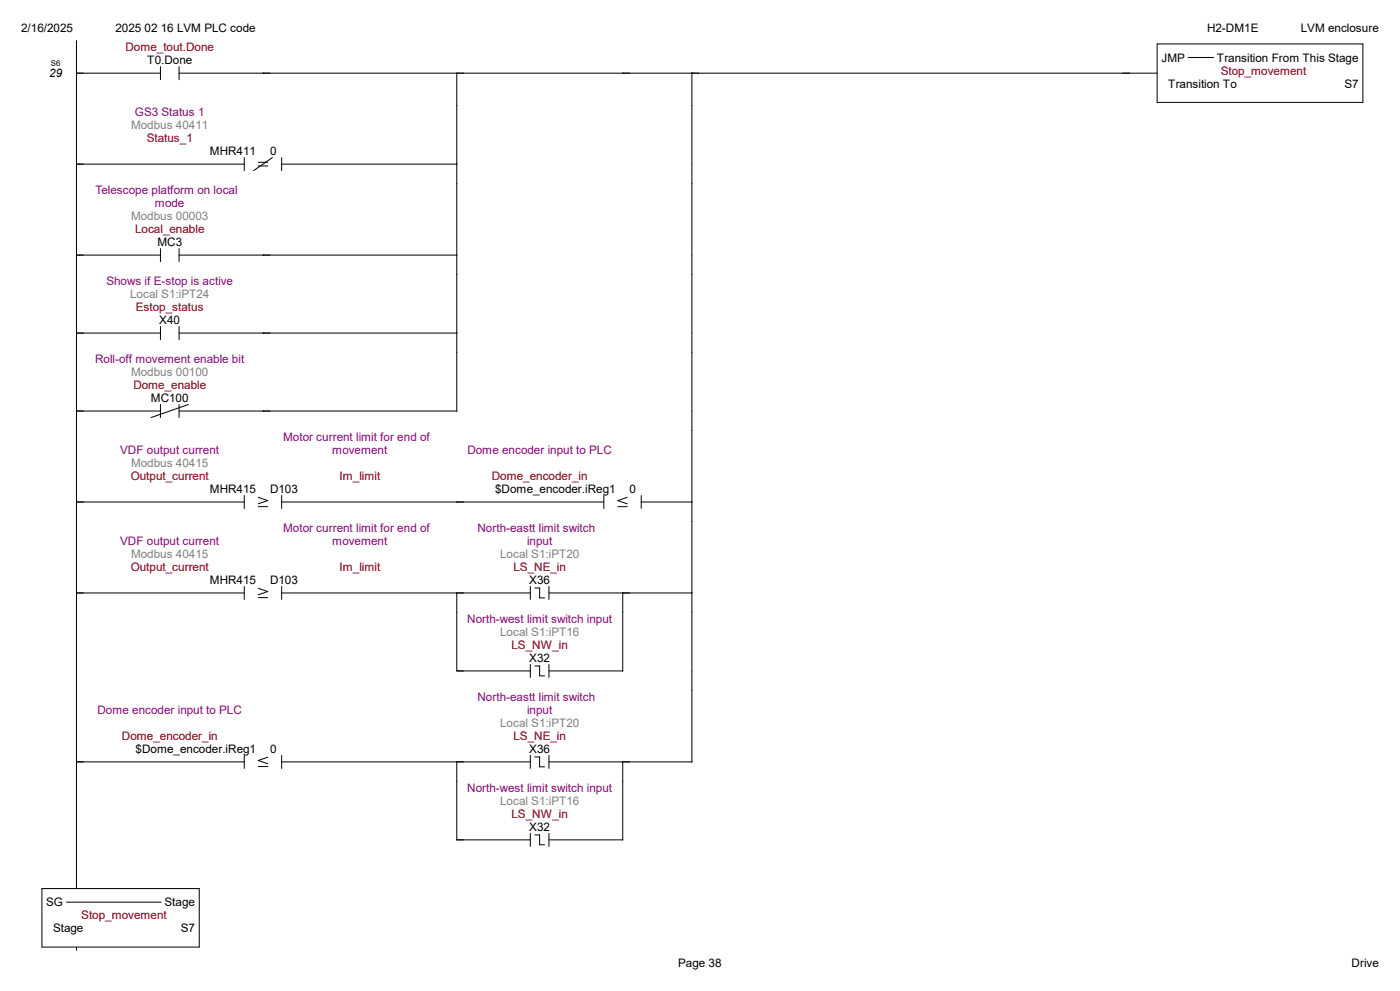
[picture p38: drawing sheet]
<svg xmlns="http://www.w3.org/2000/svg" width="420mm" height="297mm" viewBox="0 0 420 297" stroke-linecap="round" stroke-linejoin="round" font-family="sans-serif">
<defs><g id="words">
<g font-size="3.5">
<text x="6.3" y="9.5">2/16/2025</text>
<text x="34.6" y="9.5">2025 02 16 LVM PLC code</text>
<text x="362.1" y="9.5">H2-DM1E</text>
<text x="390.2" y="9.5">LVM enclosure</text>
<text x="14.8" y="23.1">29</text>
<text x="44.2" y="19.2">T0.Done</text>
<text x="348.4" y="18.5">JMP</text>
<text x="365.1" y="18.5">Transition From This Stage</text>
<text x="350.5" y="26.2">Transition To</text>
<text x="403.3" y="26.2">S7</text>
<text x="63" y="46.5">MHR411</text>
<text x="81" y="46.5">0</text>
<text x="47.2" y="73.7">MC3</text>
<text x="47.8" y="97.1">X40</text>
<text x="45.3" y="120.5">MC100</text>
<text x="63" y="147.7">MHR415</text>
<text x="81" y="147.7">D103</text>
<text x="148.5" y="147.7">$Dome_encoder.iReg1</text>
<text x="188.9" y="147.7">0</text>
<text x="63" y="175">MHR415</text>
<text x="81" y="175">D103</text>
<text x="158.8" y="175">X36</text>
<text x="158.8" y="198.4">X32</text>
<text x="40.7" y="225.6">$Dome_encoder.iReg1</text>
<text x="81" y="225.6">0</text>
<text x="158.8" y="225.6">X36</text>
<text x="158.8" y="249">X32</text>
<text x="13.8" y="271.6">SG</text>
<text x="49.4" y="271.6">Stage</text>
<text x="15.9" y="279.4">Stage</text>
<text x="54.2" y="279.4">S7</text>
<text x="203.5" y="289.9">Page 38</text>
<text x="405.5" y="289.9">Drive</text>
</g>
<g font-size="3.5" fill="#800000">
<text x="37.6" y="15.3">Dome_tout.Done</text>
<text x="366.2" y="22.4">Stop_movement</text>
<text x="44" y="42.6">Status_1</text>
<text x="40.5" y="69.9">Local_enable</text>
<text x="40.8" y="93.2">Estop_status</text>
<text x="40" y="116.6">Dome_enable</text>
<text x="39.2" y="143.8">Output_current</text>
<text x="101.9" y="143.8">Im_limit</text>
<text x="147.5" y="143.8">Dome_encoder_in</text>
<text x="39.2" y="171.1">Output_current</text>
<text x="101.9" y="171.1">Im_limit</text>
<text x="154.1" y="171.1">LS_NE_in</text>
<text x="153.5" y="194.5">LS_NW_in</text>
<text x="36.6" y="221.7">Dome_encoder_in</text>
<text x="154.1" y="221.7">LS_NE_in</text>
<text x="153.5" y="245.1">LS_NW_in</text>
<text x="24.4" y="275.5">Stop_movement</text>
</g>
<g font-size="3.5" fill="#800080">
<text x="40.5" y="34.8">GS3 Status 1</text>
<text x="28.6" y="58.2">Telescope platform on local</text>
<text x="46.5" y="62.1">mode</text>
<text x="31.9" y="85.4">Shows if E-stop is active</text>
<text x="28.5" y="108.8">Roll-off movement enable bit</text>
<text x="36.1" y="136.1">VDF output current</text>
<text x="85" y="132.2">Motor current limit for end of</text>
<text x="99.7" y="136.1">movement</text>
<text x="140.2" y="136.1">Dome encoder input to PLC</text>
<text x="85" y="159.4">Motor current limit for end of</text>
<text x="143.3" y="159.4">North-eastt limit switch</text>
<text x="36.1" y="163.3">VDF output current</text>
<text x="99.7" y="163.3">movement</text>
<text x="158.1" y="163.3">input</text>
<text x="140.2" y="186.7">North-west limit switch input</text>
<text x="29.3" y="214">Dome encoder input to PLC</text>
<text x="143.3" y="210.1">North-eastt limit switch</text>
<text x="158.1" y="214">input</text>
<text x="140.2" y="237.3">North-west limit switch input</text>
</g>
<g font-size="3.5" fill="#808080">
<text x="39.3" y="38.7">Modbus 40411</text>
<text x="39.3" y="66">Modbus 00003</text>
<text x="39" y="89.3">Local S1:iPT24</text>
<text x="39.3" y="112.7">Modbus 00100</text>
<text x="39.3" y="140">Modbus 40415</text>
<text x="39.3" y="167.2">Modbus 40415</text>
<text x="150" y="167.2">Local S1:iPT20</text>
<text x="150" y="190.6">Local S1:iPT16</text>
<text x="150" y="217.8">Local S1:iPT20</text>
<text x="150" y="241.2">Local S1:iPT16</text>
</g>
<text font-size="2.4" x="15.3" y="19.8">S6</text>
</g></defs>
<g fill="none" stroke="#000" stroke-width=".3">
<path d="M22.9 12.2v254.1M48.1 20v3.9M53.7 20v3.9M347.1 13.2h61.8v17.5h-61.8zM356.4 17.2h7.7M22.9 21.9h25.2M53.7 21.9h293.4M137 21.9v101.3M207.6 21.9h.1M207.6 21.9v206.4h-42.9M22.9 49.2h50.4M73.3 47.2v3.9"/>
<path d="M77.5 48.6h2.8M77.5 49.7h2.8M81.7 47.2l-5.6 3.9M84.5 49.2h52.6M84.5 47.2v3.9M22.9 76.5h25.2M48.1 74.5v3.9M53.7 74.5v3.9M53.7 76.5h83.4M22.9 99.8h25.2M48.1 97.9v3.9M53.7 97.9v3.9"/>
<path d="M53.7 99.8h83.4M22.9 123.2h25.2M48.1 121.2v3.9M53.7 121.2v3.9M53.7 123.2h83.4M56.5 121.2l-11.2 3.9M22.9 150.5h50.4M73.3 148.5v3.9M77.5 151.8h2.8M77.5 149.1l2.8 .9-2.8 1M84.5 148.5v3.9M84.5 150.5h96.6"/>
<path d="M181.1 148.5v3.9M185.3 151.8h2.9M188.2 149.1l-2.9 .9 2.9 1M192.4 150.5h15.2M192.4 148.5v3.9M22.9 177.7h50.4M73.3 175.8v3.9M77.5 179.1h2.8M77.5 176.3l2.8 1-2.8 1M84.5 175.8v3.9M84.5 177.7h74.6M137 177.7v23.4h22.1"/>
<path d="M159.1 175.8v3.9M160.4 176.2h1.5M161.9 176.2v3h1.5M164.7 177.7h42.9M164.7 175.8v3.9M186.8 177.7v23.4M159.1 199.1v3.9M160.4 199.6h1.5M161.9 199.6v3h1.5M164.7 199.1v3.9M164.7 201.1h22.2M22.9 228.3h50.4"/>
<path d="M73.3 226.4v3.9M77.5 229.7h2.8M80.3 226.9l-2.8 1 2.8 1M84.5 226.4v3.9M84.5 228.3h74.6M137 228.3v23.4h22.1M159.1 226.4v3.9M160.4 226.9h1.5M161.9 226.9v2.9h1.5M164.7 226.4v3.9M186.8 228.3v23.4M159.1 249.8v3.9"/>
<path d="M160.4 250.2h1.5M161.9 250.2v3h1.5M164.7 249.8v3.9M164.7 251.7h22.2M12.6 266.3h47.2v17.5h-47.2zM19.9 270.4h28.4M22.9 283.8v1"/>
</g>
<g fill="#fff">
<path d="M203.5 286.8h13v3.9h-13z"/>
<path d="M405.5 286.8h8.1v3.9h-8.1z"/>
</g>
<use href="#words"/>
</svg>
